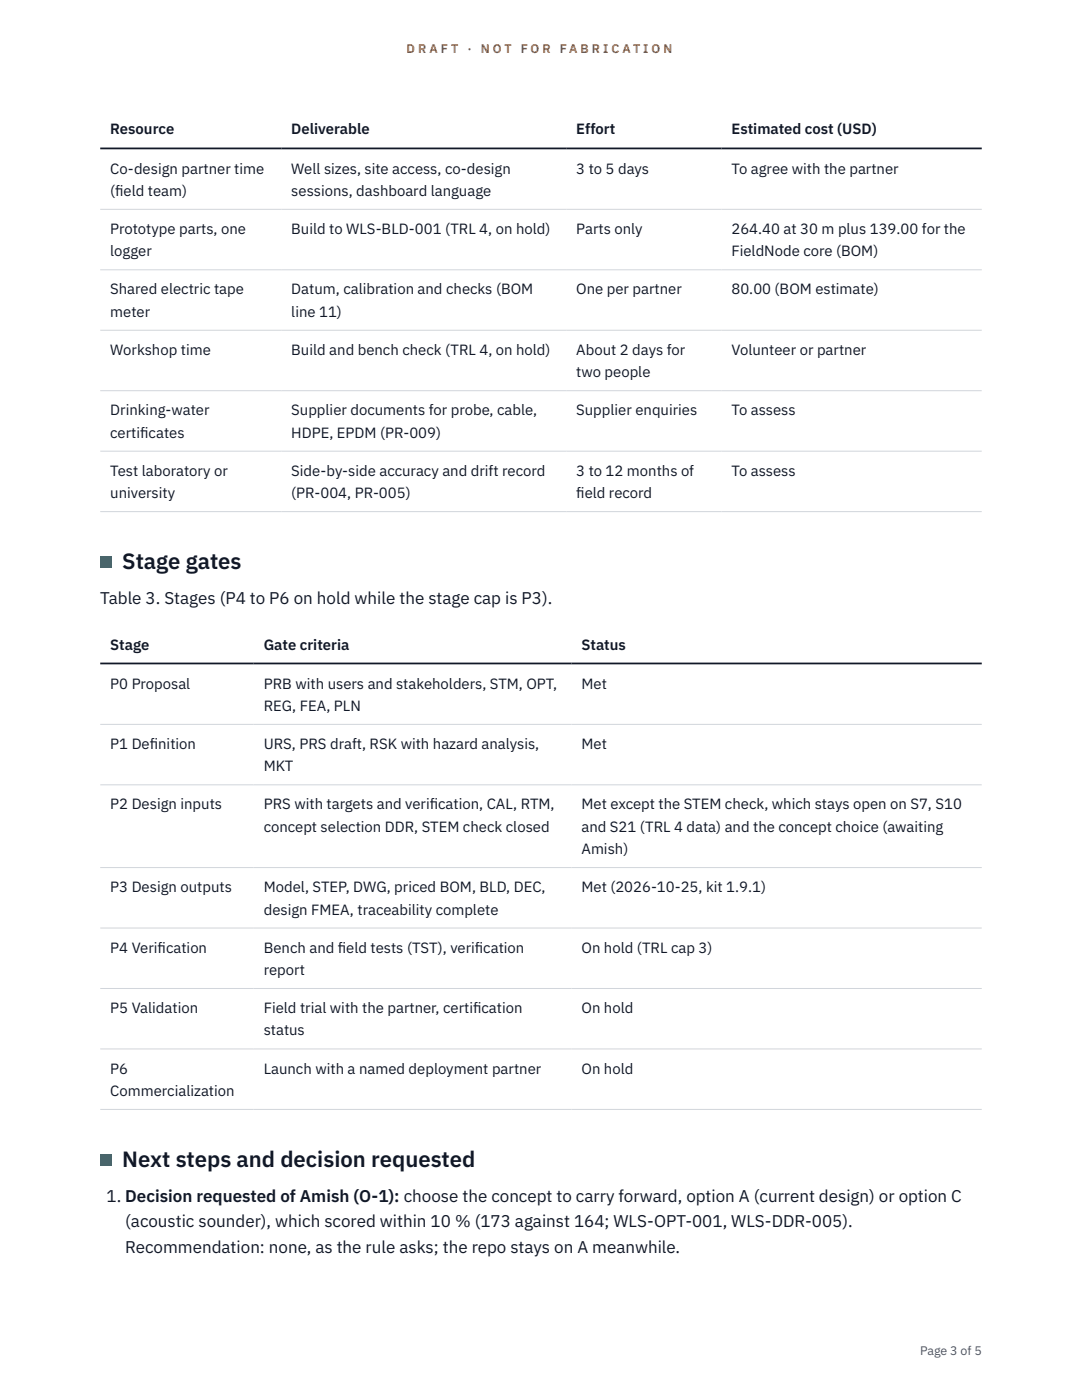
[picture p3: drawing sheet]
<svg xmlns="http://www.w3.org/2000/svg" width="216mm" height="279mm" viewBox="0 0 216 279" stroke-linecap="round" stroke-linejoin="round" font-family="sans-serif">
<defs><g id="words">
<g font-size="4.4" fill="#111827">
<text x="24.4" y="113.6">Stage gates</text>
<text x="24.4" y="232.9">Next steps and decision requested</text>
</g>
<g font-size="3.4" fill="#111827">
<text x="20" y="120.5">Table 3. Stages (P4 to P6 on hold while the stage cap is P3).</text>
<text x="21.2" y="239.8">1. Decision requested of Amish (O-1): choose the concept to carry forward, option A (current design) or option C</text>
<text x="25" y="244.9">(acoustic sounder), which scored within 10 % (173 against 164; WLS-OPT-001, WLS-DDR-005).</text>
<text x="25" y="250">Recommendation: none, as the rule asks; the repo stays on A meanwhile.</text>
</g>
<g font-size="3" fill="#111827">
<text x="22" y="26.8">Resource</text>
<text x="58.1" y="26.8">Deliverable</text>
<text x="115" y="26.8">Effort</text>
<text x="146" y="26.8">Estimated cost (USD)</text>
<text x="22" y="34.6">Co-design partner time</text>
<text x="58.1" y="34.6">Well sizes, site access, co-design</text>
<text x="115" y="34.6">3 to 5 days</text>
<text x="146" y="34.6">To agree with the partner</text>
<text x="22" y="39.1">(f</text>
<text x="23" y="39.1">ield team)</text>
<text x="58.1" y="39.1">sessions, dashboard language</text>
<text x="22" y="46.7">Prototype parts, one</text>
<text x="58.1" y="46.7">Build to WLS-BLD-001 (TRL 4, on hold)</text>
<text x="115" y="46.7">Parts only</text>
<text x="146" y="46.7">264.40 at 30 m plus 139.00 for the</text>
<text x="22" y="51.1">logger</text>
<text x="146" y="51.1">FieldNode core (BOM)</text>
<text x="22" y="58.8">Shared electric tape</text>
<text x="58.1" y="58.8">Datum, calibration and checks (BOM</text>
<text x="115" y="58.8">One per partner</text>
<text x="146" y="58.8">80.00 (BOM estimate)</text>
<text x="22" y="63.2">meter</text>
<text x="58.1" y="63.2">line 11)</text>
<text x="22" y="70.8">Workshop time</text>
<text x="58.1" y="70.8">Build and bench check (TRL 4, on hold)</text>
<text x="115" y="70.8">About 2 days for</text>
<text x="146" y="70.8">Volunteer or partner</text>
<text x="115" y="75.3">two people</text>
<text x="22" y="82.9">Drinking-water</text>
<text x="58.1" y="82.9">Supplier documents for probe, cable,</text>
<text x="115" y="82.9">Supplier enquiries</text>
<text x="146" y="82.9">To assess</text>
<text x="22" y="87.3">certif</text>
<text x="28" y="87.3">icates</text>
<text x="58.1" y="87.3">HDPE, EPDM (PR-009)</text>
<text x="22" y="95">Test laboratory or</text>
<text x="58.1" y="95">Side-by-side accuracy and drift record</text>
<text x="115" y="95">3 to 12 months of</text>
<text x="146" y="95">To assess</text>
<text x="22" y="99.4">university</text>
<text x="58.1" y="99.4">(PR-004, PR-005)</text>
<text x="115" y="99.4">f</text>
<text x="115" y="99.4">ield record</text>
<text x="22" y="129.6">Stage</text>
<text x="52.6" y="129.6">Gate criteria</text>
<text x="116" y="129.6">Status</text>
<text x="22" y="137.4">P0 Proposal</text>
<text x="52.6" y="137.4">PRB with users and stakeholders, STM, OPT,</text>
<text x="116" y="137.4">Met</text>
<text x="52.6" y="141.9">REG, FEA, PLN</text>
<text x="22" y="149.5">P1 Def</text>
<text x="29.9" y="149.5">inition</text>
<text x="52.6" y="149.5">URS, PRS draft, RSK with hazard analysis,</text>
<text x="116" y="149.5">Met</text>
<text x="52.6" y="153.9">MKT</text>
<text x="22" y="161.6">P2 Design inputs</text>
<text x="52.6" y="161.6">PRS with targets and verif</text>
<text x="85.7" y="161.6">ication, CAL, RTM,</text>
<text x="116" y="161.6">Met except the STEM check, which stays open on S7, S10</text>
<text x="52.6" y="166">concept selection DDR, STEM check closed</text>
<text x="116" y="166">and S21 (TRL 4 data) and the concept choice (awaiting</text>
<text x="116" y="170.4">Amish)</text>
<text x="22" y="178.1">P3 Design outputs</text>
<text x="52.6" y="178.1">Model, STEP, DWG, priced BOM, BLD, DEC,</text>
<text x="116" y="178.1">Met (2026-10-25, kit 1.9.1)</text>
<text x="52.6" y="182.5">design FMEA, traceability complete</text>
<text x="22" y="190.1">P4 Verif</text>
<text x="31.4" y="190.1">ication</text>
<text x="52.6" y="190.1">Bench and f</text>
<text x="67.4" y="190.1">ield tests (TST), verif</text>
<text x="94.8" y="190.1">ication</text>
<text x="116" y="190.1">On hold (TRL cap 3)</text>
<text x="52.6" y="194.6">report</text>
<text x="22" y="202.2">P5 Validation</text>
<text x="52.6" y="202.2">Field trial with the partner, certif</text>
<text x="94.4" y="202.2">ication</text>
<text x="116" y="202.2">On hold</text>
<text x="52.6" y="206.6">status</text>
<text x="22" y="214.3">P6</text>
<text x="52.6" y="214.3">Launch with a named deployment partner</text>
<text x="116" y="214.3">On hold</text>
<text x="22" y="218.7">Commercialization</text>
</g>
<g font-size="2.5" fill="#b45309">
<text x="81.1" y="10.5">D R A F T</text>
<text x="93.3" y="10.5">·</text>
<text x="95.9" y="10.5">N O T</text>
<text x="103.9" y="10.5">F O R</text>
<text x="111.7" y="10.5">F A B R I C A T I O N</text>
</g>
<text font-size="2.5" fill="#4b5563" x="183.6" y="270.3">Page 3 of 5</text>
</g></defs>
<g fill="none" stroke="#d1d5db" stroke-width=".2">
<path d="M20 41.8h175.9M20 53.8h175.9M20 65.9h175.9M20 78h175.9M20 90h175.9M20 102.1h175.9M20 144.6h175.9M20 156.6h175.9M20 173.1h175.9M20 185.2h175.9M20 197.3h175.9M20 209.3h175.9"/>
<path d="M20 221.4h175.9"/>
</g>
<path d="M20 29.6h175.9M20 132.4h175.9" fill="none" stroke="#111827" stroke-width=".35"/>
<g fill="#0f766e">
<path d="M20 111h2.2v2.2h-2.2z"/>
<path d="M20 230.3h2.2v2.2h-2.2z"/>
</g>
<use href="#words"/>
</svg>
